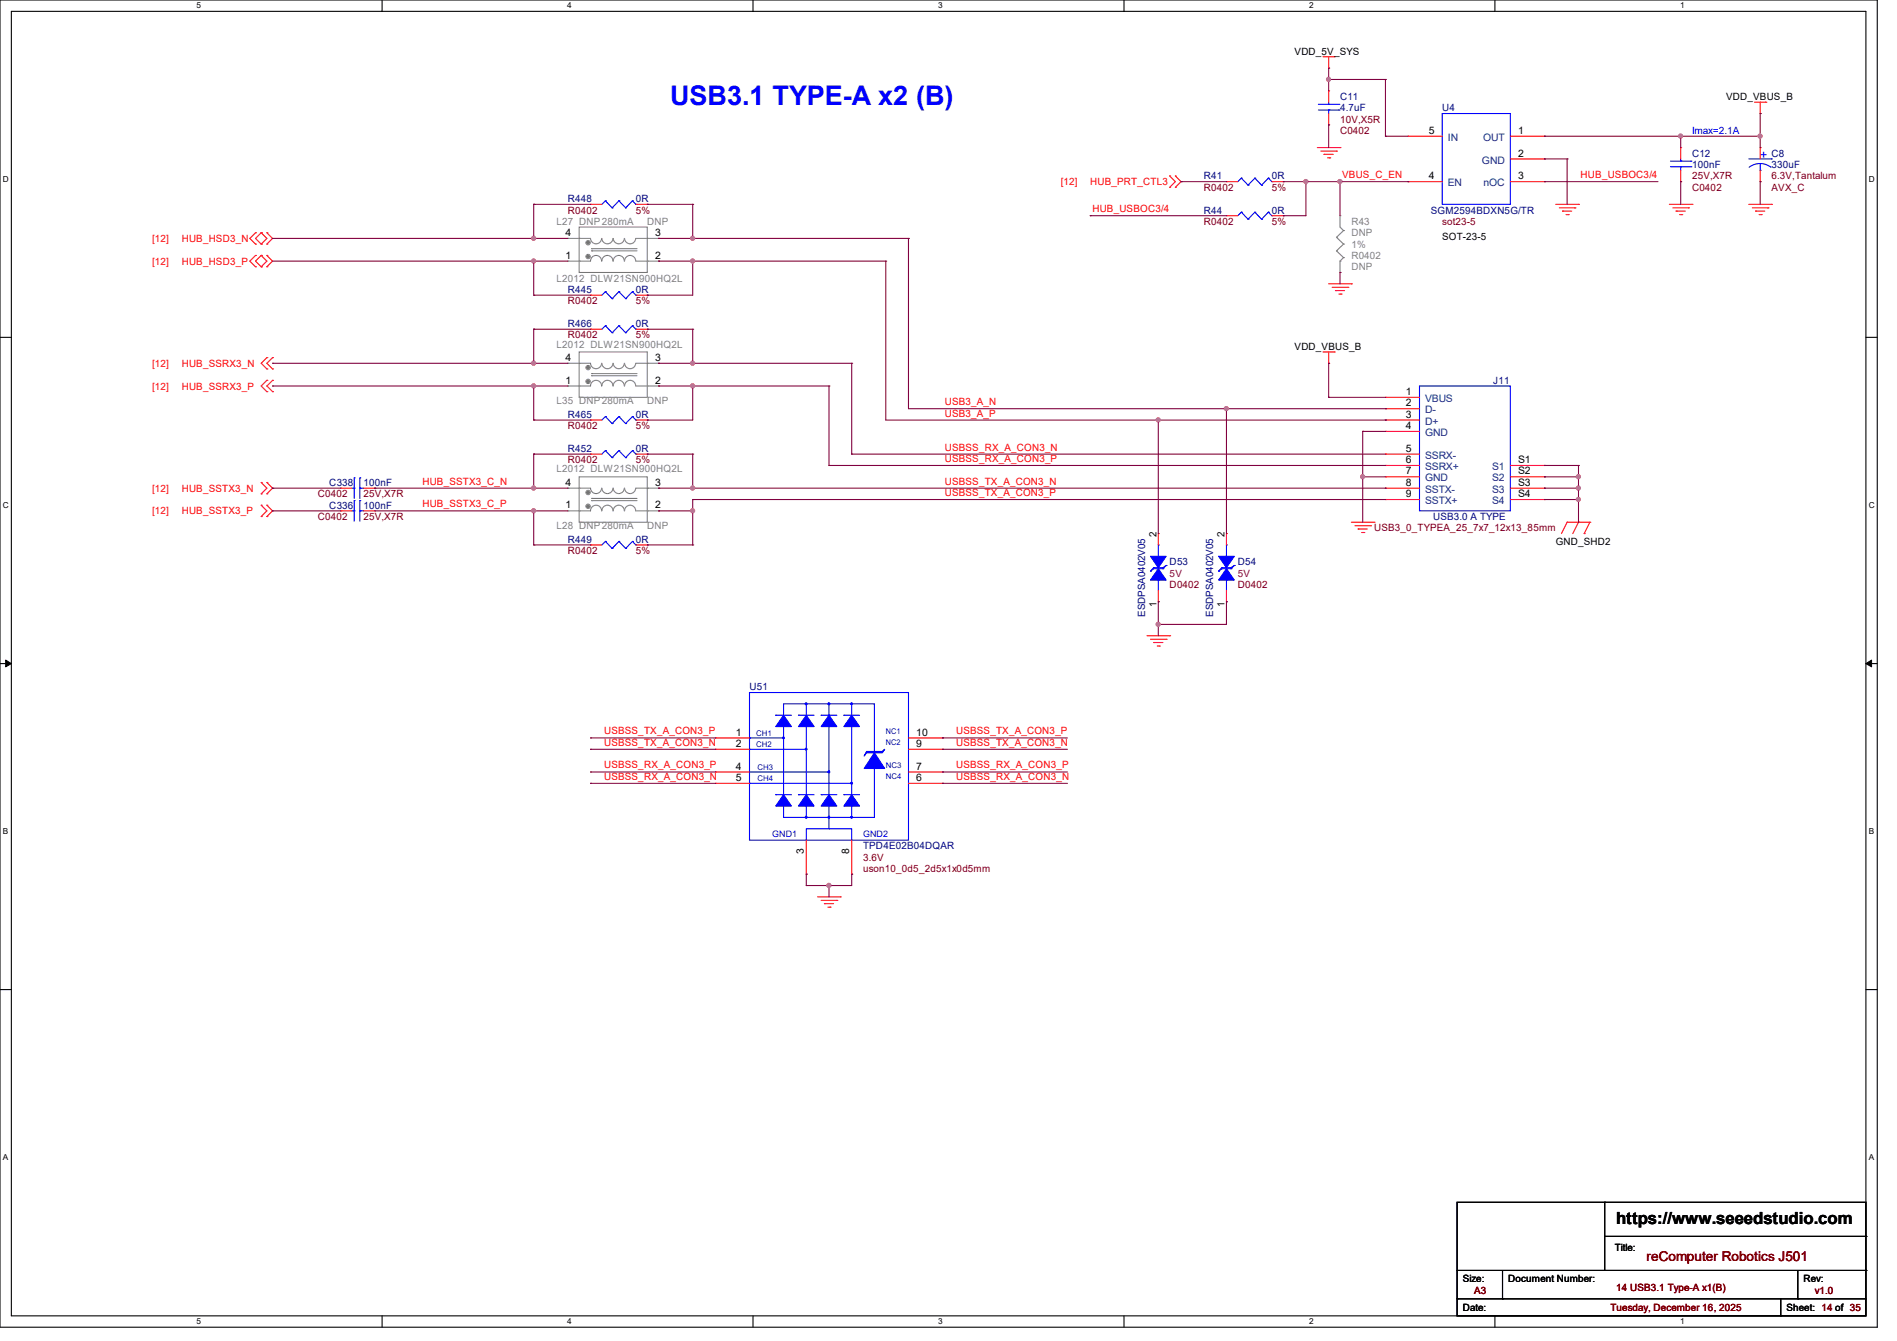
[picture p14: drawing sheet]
<svg xmlns="http://www.w3.org/2000/svg" width="297mm" height="210mm" viewBox="0 0 297 210" stroke-linecap="round" stroke-linejoin="round" font-family="sans-serif">
<defs><g id="words">
<text font-size="4.2" fill="#00f" x="104.9" y="16.4">USB3.1 TYPE-A x2 (B)</text>
<text font-size="2.6" x="253" y="191.8">https://www.seeedstudio.com</text>
<text font-size="2.1" fill="#800000" x="257.8" y="197.5">reComputer Robotics J501</text>
<text font-size="1.9" fill="#00f" x="275.6" y="24.9">+</text>
<g font-size="1.6">
<text x="202.7" y="8.6">VDD_5V_SYS</text>
<text x="270.3" y="15.7">VDD_VBUS_B</text>
<text x="223.7" y="21">5</text>
<text x="237.7" y="21">1</text>
<text x="223.7" y="28.1">4</text>
<text x="237.7" y="24.5">2</text>
<text x="237.7" y="28.1">3</text>
<text x="88.6" y="40.5">1</text>
<text x="88.6" y="37">4</text>
<text x="102.6" y="40.5">2</text>
<text x="102.6" y="37">3</text>
<text x="225.8" y="37.5">SOT-23-5</text>
<text x="88.6" y="56.5">4</text>
<text x="102.6" y="56.5">3</text>
<text x="202.7" y="54.8">VDD_VBUS_B</text>
<text x="88.6" y="60.1">1</text>
<text x="102.6" y="60.1">2</text>
<text x="220.1" y="61.8">1</text>
<text x="220.1" y="63.6">2</text>
<text x="220.1" y="65.4">3</text>
<text x="220.1" y="67.2">4</text>
<text x="220.1" y="70.7">5</text>
<text x="88.6" y="76.1">4</text>
<text x="102.6" y="76.1">3</text>
<text x="220.1" y="72.5">6</text>
<text x="220.1" y="74.3">7</text>
<text x="220.1" y="76.1">8</text>
<text x="220.1" y="77.9">9</text>
<text x="237.7" y="72.5">S1</text>
<text x="237.7" y="74.3">S2</text>
<text x="237.7" y="76.1">S3</text>
<text x="237.7" y="77.9">S4</text>
<text x="88.6" y="79.6">1</text>
<text x="102.6" y="79.6">2</text>
<text x="181.1" y="84.1" transform="rotate(-90 181.1 84.1)">2</text>
<text x="191.7" y="84.1" transform="rotate(-90 191.7 84.1)">2</text>
<text x="243.6" y="85.3">GND_SHD2</text>
<text x="181.1" y="95.1" transform="rotate(-90 181.1 95.1)">1</text>
<text x="191.7" y="95.1" transform="rotate(-90 191.7 95.1)">1</text>
<text x="115.2" y="115.2">1</text>
<text x="115.2" y="117">2</text>
<text x="143.5" y="117">9</text>
<text x="143.5" y="115.2">10</text>
<text x="115.2" y="120.5">4</text>
<text x="115.2" y="122.3">5</text>
<text x="143.5" y="122.3">6</text>
<text x="143.5" y="120.5">7</text>
<text x="125.9" y="133.7" transform="rotate(-90 125.9 133.7)">3</text>
<text x="133" y="133.7" transform="rotate(-90 133 133.7)">8</text>
<text x="252.8" y="196">Title:</text>
<text x="229" y="200.7">Size:</text>
<text x="236.1" y="200.7">Document Number:</text>
<text x="282.4" y="200.7">Rev:</text>
<text x="229" y="205.4">Date:</text>
<text x="279.7" y="205.4">Sheet: 14 of 35</text>
</g>
<g font-size="1.6" fill="#000080">
<text x="209.8" y="15.7">C11</text>
<text x="209.8" y="17.4">4.7uF</text>
<text x="225.8" y="17.4">U4</text>
<text x="188.5" y="28.1">R41</text>
<text x="199.1" y="28.1">0R</text>
<text x="264.9" y="24.6">C12</text>
<text x="264.9" y="26.3">100nF</text>
<text x="277.4" y="24.6">C8</text>
<text x="277.4" y="26.3">330uF</text>
<text x="88.9" y="31.7">R448</text>
<text x="99.6" y="31.7">0R</text>
<text x="188.5" y="33.4">R44</text>
<text x="199.1" y="33.4">0R</text>
<text x="224" y="33.4">SGM2594BDXN5G/TR</text>
<text x="88.9" y="45.9">R445</text>
<text x="99.6" y="45.9">0R</text>
<text x="88.9" y="51.2">R466</text>
<text x="99.6" y="51.2">0R</text>
<text x="88.9" y="65.4">R465</text>
<text x="99.6" y="65.4">0R</text>
<text x="233.8" y="60.1">J11</text>
<text x="88.9" y="70.8">R452</text>
<text x="99.6" y="70.8">0R</text>
<text x="51.6" y="76.1">C338</text>
<text x="56.9" y="76.1">100nF</text>
<text x="51.6" y="79.7">C336</text>
<text x="56.9" y="79.7">100nF</text>
<text x="224.4" y="81.4">USB3.0 A TYPE</text>
<text x="88.9" y="85">R449</text>
<text x="99.6" y="85">0R</text>
<text x="183.1" y="88.6">D53</text>
<text x="193.8" y="88.6">D54</text>
<text x="179.3" y="96.6" transform="rotate(-90 179.3 96.6)">ESDPSA0402V05</text>
<text x="189.9" y="96.6" transform="rotate(-90 189.9 96.6)">ESDPSA0402V05</text>
<text x="117.3" y="108.1">U51</text>
<text x="135.1" y="133">TPD4E02B04DQAR</text>
</g>
<g font-size="1.6" fill="#800000">
<text x="209.8" y="21">C0402</text>
<text x="209.8" y="19.2">10V,X5R</text>
<text x="188.5" y="29.9">R0402</text>
<text x="199.1" y="29.9">5%</text>
<text x="264.9" y="29.9">C0402</text>
<text x="264.9" y="28.1">25V,X7R</text>
<text x="277.4" y="29.9">AVX_C</text>
<text x="277.4" y="28.1">6.3V,Tantalum</text>
<text x="88.9" y="33.4">R0402</text>
<text x="99.6" y="33.4">5%</text>
<text x="188.5" y="35.2">R0402</text>
<text x="199.1" y="35.2">5%</text>
<text x="225.8" y="35.2">sot23-5</text>
<text x="88.9" y="47.7">R0402</text>
<text x="99.6" y="47.7">5%</text>
<text x="88.9" y="53">R0402</text>
<text x="99.6" y="53">5%</text>
<text x="88.9" y="67.2">R0402</text>
<text x="99.6" y="67.2">5%</text>
<text x="49.8" y="77.9">C0402</text>
<text x="56.9" y="77.9">25V,X7R</text>
<text x="88.9" y="72.6">R0402</text>
<text x="99.6" y="72.6">5%</text>
<text x="49.8" y="81.4">C0402</text>
<text x="56.9" y="81.4">25V,X7R</text>
<text x="215.1" y="83.2">USB3_0_TYPEA_25_7x7_12x13_85mm</text>
<text x="88.9" y="86.8">R0402</text>
<text x="99.6" y="86.8">5%</text>
<text x="183.1" y="92.1">D0402</text>
<text x="193.8" y="92.1">D0402</text>
<text x="135.1" y="136.6">uson10_0d5_2d5x1x0d5mm</text>
<text x="135.1" y="134.8">3.6V</text>
<text x="230.8" y="202.7">A3</text>
<text x="253" y="202.2">14 USB3.1 Type-A x1(B)</text>
<text x="284.1" y="202.7">v1.0</text>
<text x="252.1" y="205.4">Tuesday, December 16, 2025</text>
</g>
<g font-size="1.6" fill="#004080">
<text x="226.7" y="22.1">IN</text>
<text x="232.2" y="22.1">OUT</text>
<text x="226.7" y="29.2">EN</text>
<text x="232" y="25.6">GND</text>
<text x="232.3" y="29.2">nOC</text>
<text x="223.1" y="63">VBUS</text>
<text x="223.1" y="64.7">D-</text>
<text x="223.1" y="66.5">D+</text>
<text x="223.1" y="68.3">GND</text>
<text x="223.1" y="71.8">SSRX-</text>
<text x="223.1" y="73.6">SSRX+</text>
<text x="223.1" y="75.4">GND</text>
<text x="223.1" y="77.2">SSTX-</text>
<text x="233.6" y="73.6">S1</text>
<text x="233.6" y="75.4">S2</text>
<text x="233.6" y="77.2">S3</text>
<text x="223.1" y="79">SSTX+</text>
<text x="233.6" y="79">S4</text>
</g>
<text font-size="1.6" fill="#00f" x="264.9" y="21">Imax=2.1A</text>
<g font-size="1.6" fill="#f00">
<text x="166.1" y="29">[12]</text>
<text x="170.7" y="29">HUB_PRT_CTL3</text>
<text x="210.1" y="27.9">VBUS_C_EN</text>
<text x="247.5" y="27.9">HUB_USBOC3/4</text>
<text x="171" y="33.2">HUB_USBOC3/4</text>
<text x="23.8" y="41.4">[12]</text>
<text x="23.8" y="37.9">[12]</text>
<text x="28.4" y="41.4">HUB_HSD3_P</text>
<text x="28.4" y="37.9">HUB_HSD3_N</text>
<text x="23.8" y="57.4">[12]</text>
<text x="28.4" y="57.4">HUB_SSRX3_N</text>
<text x="23.8" y="61">[12]</text>
<text x="28.4" y="61">HUB_SSRX3_P</text>
<text x="147.9" y="63.5">USB3_A_N</text>
<text x="147.9" y="65.2">USB3_A_P</text>
<text x="147.9" y="70.6">USBSS_RX_A_CON3_N</text>
<text x="23.8" y="77">[12]</text>
<text x="28.4" y="77">HUB_SSTX3_N</text>
<text x="66.1" y="75.9">HUB_SSTX3_C_N</text>
<text x="147.9" y="75.9">USBSS_TX_A_CON3_N</text>
<text x="147.9" y="77.7">USBSS_TX_A_CON3_P</text>
<text x="147.9" y="72.3">USBSS_RX_A_CON3_P</text>
<text x="23.8" y="80.6">[12]</text>
<text x="28.4" y="80.6">HUB_SSTX3_P</text>
<text x="66.1" y="79.5">HUB_SSTX3_C_P</text>
<text x="94.6" y="115">USBSS_TX_A_CON3_P</text>
<text x="94.6" y="116.8">USBSS_TX_A_CON3_N</text>
<text x="149.7" y="115">USBSS_TX_A_CON3_P</text>
<text x="149.7" y="116.8">USBSS_TX_A_CON3_N</text>
<text x="94.6" y="120.4">USBSS_RX_A_CON3_P</text>
<text x="94.6" y="122.1">USBSS_RX_A_CON3_N</text>
<text x="149.7" y="120.4">USBSS_RX_A_CON3_P</text>
<text x="149.7" y="122.1">USBSS_RX_A_CON3_N</text>
</g>
<g font-size="1.6" fill="#808080">
<text x="87.1" y="35.2">L27 DNP280mA</text>
<text x="101.3" y="35.2">DNP</text>
<text x="211.6" y="35.2">R43</text>
<text x="211.6" y="37">DNP</text>
<text x="211.6" y="38.8">1%</text>
<text x="211.6" y="40.6">R0402</text>
<text x="87.1" y="44.1">L2012 DLW21SN900HQ2L</text>
<text x="211.6" y="42.3">DNP</text>
<text x="87.1" y="54.4">L2012 DLW21SN900HQ2L</text>
<text x="87.1" y="63.3">L35 DNP280mA</text>
<text x="101.3" y="63.3">DNP</text>
<text x="87.1" y="74">L2012 DLW21SN900HQ2L</text>
<text x="87.1" y="82.9">L28 DNP280mA</text>
<text x="101.3" y="82.9">DNP</text>
</g>
<g font-size="1.6" fill="#800040">
<text x="183.1" y="90.3">5V</text>
<text x="193.8" y="90.3">5V</text>
</g>
<g font-size="1.4" fill="#00f">
<text x="120.9" y="131.1">GND1</text>
<text x="135.1" y="131.1">GND2</text>
</g>
<g font-size="1.3">
<text x="30.8" y="1.3">5</text>
<text x="88.8" y="1.3">4</text>
<text x="146.9" y="1.3">3</text>
<text x="205" y="1.3">2</text>
<text x="263.1" y="1.3">1</text>
<text x=".5" y="28.4">D</text>
<text x="292.6" y="28.4">D</text>
<text x=".5" y="79.5">C</text>
<text x="292.6" y="79.5">C</text>
<text x=".5" y="130.6">B</text>
<text x="292.6" y="130.6">B</text>
<text x=".5" y="181.7">A</text>
<text x="292.6" y="181.7">A</text>
<text x="30.8" y="207.4">5</text>
<text x="88.8" y="207.4">4</text>
<text x="146.9" y="207.4">3</text>
<text x="205" y="207.4">2</text>
<text x="263.1" y="207.4">1</text>
</g>
<g font-size="1.2" fill="#00f">
<text x="118.4" y="115.3">CH1</text>
<text x="118.4" y="117.1">CH2</text>
<text x="138.7" y="114.9">NC1</text>
<text x="138.7" y="116.7">NC2</text>
<text x="118.6" y="122.4">CH4</text>
<text x="118.6" y="120.6">CH3</text>
<text x="138.7" y="120.3">NC3</text>
<text x="138.7" y="122">NC4</text>
</g>
</g></defs>
<path d="M0 0h293.9v207.9h-293.9zM1.8 1.8h290.3v204.3h-290.3z" fill="none" stroke="#000" stroke-width=".17"/>
<g fill="#fff">
<path d="M30.8 .2h.7v1.4h-.7z"/>
<path d="M30.8 206.2h.7v1.4h-.7z"/>
</g>
<path d="M59.8 0v1.8M59.8 206.1v1.8" fill="none" stroke="#000" stroke-width=".17"/>
<g fill="#fff">
<path d="M88.8 .2h.7v1.4h-.7z"/>
<path d="M88.8 206.2h.7v1.4h-.7z"/>
</g>
<path d="M117.9 0v1.8M117.9 206.1v1.8" fill="none" stroke="#000" stroke-width=".17"/>
<g fill="#fff">
<path d="M146.9 .2h.7v1.4h-.7z"/>
<path d="M146.9 206.2h.7v1.4h-.7z"/>
</g>
<path d="M176 0v1.8M176 206.1v1.8" fill="none" stroke="#000" stroke-width=".17"/>
<g fill="#fff">
<path d="M205 .2h.7v1.4h-.7z"/>
<path d="M205 206.2h.7v1.4h-.7z"/>
</g>
<path d="M234.1 0v1.8M234.1 206.1v1.8" fill="none" stroke="#000" stroke-width=".17"/>
<g fill="#fff">
<path d="M263.1 .2h.6v1.4h-.6z"/>
<path d="M263.1 206.2h.6v1.4h-.6z"/>
<path d="M.5 27.3h.9v1.4h-.9z"/>
<path d="M292.6 27.3h.9v1.4h-.9z"/>
<path d="M.5 78.4h.9v1.4h-.9z"/>
<path d="M292.6 78.4h.9v1.4h-.9z"/>
</g>
<path d="M0 52.8h1.8M292.1 52.8h1.8" fill="none" stroke="#000" stroke-width=".17"/>
<g fill="#fff">
<path d="M.5 129.5h.8v1.4h-.8z"/>
<path d="M292.6 129.5h.8v1.4h-.8z"/>
</g>
<path d="M0 103.9h1.8M292.1 103.9h1.8" fill="none" stroke="#000" stroke-width=".17"/>
<path d="M.9 103.4l.9 .5-.9 .5zM292.1 103.9l.9-.5v1z" fill="#000" stroke="#000" stroke-width=".16"/>
<g fill="#fff">
<path d="M.5 180.5h.8v1.4h-.8z"/>
<path d="M292.6 180.5h.8v1.4h-.8z"/>
</g>
<g fill="none" stroke="#000" stroke-width=".17">
<path d="M0 155h1.8M292.1 155h1.8M228.1 188.3h64v17.8h-64zM228.1 199h64M235.2 199v4.4M251.2 188.3h.1M251.2 188.3v10.7M251.2 193.6h40.9M281.5 199v4.4M292.1 199h.1M292.1 193.6h.1M228.1 203.4h.1"/>
<path d="M228.1 203.4h64M235.2 203.4h.1M278.8 206.1h.1M278.8 203.4v2.7M281.5 203.4h.1"/>
</g>
<g fill="none" stroke="#f00" stroke-width=".17">
<path d="M207.1 8.9h1.8M208 10.7h.1M208 14.2h.1M208 19.6h.1M208 8.9v1.8M208 14.2v1.8M208 17.8v1.8M208.9 8.9h.1M274.7 16h1.8M275.6 17.8h.1M275.6 16v1.8M276.5 16h.1"/>
<path d="M40 38.2h.1M40 36.4h.1M40 36.4l-.9 .9 .9 .9M40.9 36.4h.1M40.9 38.2h.1M40.9 36.4l.9 .9-.9 .9M40.9 36.4l-.9 .9 .9 .9M41.8 38.2h.1M41.8 36.4h.1M41.8 36.4l.9 .9-.9 .9M92.5 32h.1M92.5 32h1.7"/>
<path d="M99.6 32h1.7M101.3 32h.1M183.1 27.6h.1M183.1 29.3h.1M183.1 27.6l.9 .8-.9 .9M184 29.3h.1M184 27.6h.1M184 27.6l.9 .8-.9 .9M192 33.8h.1M192 28.4h.1M192 33.8h1.8M192 28.4h1.8"/>
<path d="M199.1 33.8h1.8M199.1 28.4h1.8M200.9 33.8h.1M200.9 28.4h.1M206.2 23.1h3.6M206.8 23.7h2.5M207.3 24.2h.1M207.3 24.2h1.4M207.9 24.7h.3M208.2 24.7h.1M209.3 23.7h.1M209.8 23.1h.1"/>
<path d="M220.5 28.4h.1M220.5 21.3h.1M220.5 28.4h5.3M220.5 21.3h5.3M236.5 28.4h5.3M236.5 21.3h5.3M236.5 24.9h5.3M241.8 21.3h.1M241.8 24.9h.1M241.8 28.4h.1M243.6 32h3.5M244.1 32.6h2.5"/>
<path d="M244.6 33.1h.1M244.6 33.1h1.5M245.2 33.6h.3M245.5 33.6h.1M246.6 32.6h.1M247.1 32h.1M261.4 32h3.5M261.9 32.6h2.5M262.4 33.1h.1M262.4 33.1h1.5M263 33.6h.3M263.1 23.1h.1"/>
<path d="M263.1 28.4h.1M263.1 23.1v1.8M263.1 26.7v1.7M263.3 33.6h.1M264.4 32.6h.1M264.9 32h.1M273.8 32h3.6M274.4 32.6h2.4M274.9 33.1h.1M274.9 33.1h1.4M275.4 33.6h.4M275.6 23.1h.1"/>
<path d="M275.6 28.4h.1M275.6 23.1v1.8M275.6 26.7v1.7M275.8 33.6h.1M276.8 32.6h.1M277.4 32h.1M40 41.8h.1M40 40h.1M40 40l-.9 .9 .9 .9M40.9 40h.1M40.9 41.8h.1M40.9 40l.9 .9-.9 .9"/>
<path d="M40.9 40l-.9 .9 .9 .9M41.8 56h.1M41.8 57.8h.1M41.8 59.6h.1M41.8 41.8h.1M41.8 40h.1M41.8 56l-.9 .9 .9 .9M41.8 59.6l-.9 .9 .9 .8M41.8 40l.9 .9-.9 .9M42.7 56h.1M42.7 57.8h.1M42.7 59.6h.1"/>
<path d="M42.7 56l-.9 .9 .9 .9M42.7 59.6l-.9 .9 .9 .8M92.5 46.2h.1M92.5 51.6h.1M92.5 46.2h1.7M92.5 51.6h1.7M99.6 46.2h1.7M99.6 51.6h1.7M101.3 46.2h.1M101.3 51.6h.1M207.1 55.1h1.8M208 56.9h.1"/>
<path d="M208 55.1v1.8M208 44.4h3.6M208.6 45h2.4M208.9 55.1h.1M209.1 45.5h.1M209.1 45.5h1.4M209.6 46.1h.4M210 46.1h.1M211 45h.1M211.6 44.4h.1M40.9 75.6h.1M40.9 77.3h.1"/>
<path d="M40.9 79.1h.1M40.9 75.6l.9 .9-.9 .8M40.9 79.1l.9 .9-.9 .9M41.8 77.3h.1M41.8 75.6h.1M41.8 79.1h.1M41.8 61.3h.1M41.8 75.6l.9 .9-.9 .8M41.8 79.1l.9 .9-.9 .9M42.7 61.3h.1M53.3 76.5h.1M53.3 76.5h1.8"/>
<path d="M56.9 76.5h1.8M58.7 76.5h.1M92.5 71.1h.1M92.5 65.8h.1M92.5 71.1h1.7M92.5 65.8h1.7M99.6 71.1h1.7M99.6 65.8h1.7M101.3 71.1h.1M101.3 65.8h.1M216.9 62.2h.1M216.9 64h.1"/>
<path d="M216.9 65.8h.1M216.9 67.6h.1M216.9 71.1h.1M216.9 72.9h.1M216.9 74.7h.1M216.9 76.5h.1M216.9 78.2h.1M216.9 71.1h5.3M216.9 62.2h5.3M216.9 64h5.3M216.9 65.8h5.3M216.9 67.6h5.3"/>
<path d="M216.9 72.9h5.3M216.9 74.7h5.3M216.9 76.5h5.3M216.9 78.2h5.3M236.5 72.9h5.3M236.5 74.7h5.3M236.5 76.5h5.3M236.5 78.2h5.3M241.8 72.9h.1M241.8 74.7h.1M241.8 76.5h.1M241.8 78.2h.1"/>
<path d="M40.9 80.9h.1M41.8 80.9h.1M53.3 80h.1M53.3 80h1.8M56.9 80h1.8M58.7 80h.1M92.5 85.3h.1M92.5 85.3h1.7M99.6 85.3h1.7M101.3 85.3h.1M179.6 99.6h3.5M181.4 83.6h.1"/>
<path d="M181.4 94.2h.1M181.4 83.6v1.7M181.4 92.5v1.7M183.1 99.6h.1M192 83.6h.1M192 94.2h.1M192 83.6v1.7M192 92.5v1.7M211.6 81.8h3.5M212.1 82.3h2.5M212.6 82.8h.1M212.6 82.8h1.5"/>
<path d="M213.2 83.4h.3M213.5 83.4h.1M214.6 82.3h.1M215.1 81.8h.1M245.4 81.8h.1M245.4 81.8h3.5M245.4 81.8l-.9 1.8M247.1 81.8h.1M247.1 81.8l-.8 1.8M248 83.6h.1M248.9 81.8h.1M248.9 81.8l-.9 1.8"/>
<path d="M112 115.6h.1M112 117.3h.1M112 115.6h5.3M112 117.3h5.3M142.2 115.6h5.4M142.2 117.3h5.4M147.6 117.3h.1M147.6 115.6h.1M180.1 100.1h2.5M180.6 100.6h.1M180.6 100.6h1.5M181.2 101.2h.3"/>
<path d="M181.5 101.2h.1M182.6 100.1h.1M112 120.9h.1M112 122.7h.1M112 120.9h5.3M112 122.7h5.3M126.2 136.9h.1M126.2 131.6v5.3M133.3 136.9h.1M133.3 131.6v5.3M142.2 120.9h5.4M142.2 122.7h5.4"/>
<path d="M147.6 122.7h.1M147.6 120.9h.1M128 140.5h3.6M128.6 141h2.4M129.1 141.5h.1M129.1 141.5h1.4M129.6 142.1h.4M130 142.1h.1M131 141h.1M131.6 140.5h.1"/>
</g>
<g fill="#00f" stroke="#00f" stroke-width=".17">
<path d="M181.4 89.1l1.2 1.7h-2.5z" fill-rule="evenodd"/>
<path d="M180.1 87.1h2.5l-1.2 1.8z" fill-rule="evenodd"/>
<path d="M122.7 124.5l1.2 1.7h-2.4z" fill-rule="evenodd"/>
<path d="M133.3 124.5l1.3 1.7h-2.5z" fill-rule="evenodd"/>
<path d="M133.3 112l1.3 1.8h-2.5z" fill-rule="evenodd"/>
<path d="M122.7 112l1.2 1.8h-2.4z" fill-rule="evenodd"/>
<path d="M126.2 112l1.3 1.8h-2.5z" fill-rule="evenodd"/>
<path d="M126.2 124.5l1.3 1.7h-2.5z" fill-rule="evenodd"/>
<path d="M129.8 112l1.2 1.8h-2.4z" fill-rule="evenodd"/>
<path d="M129.8 124.5l1.2 1.7h-2.4z" fill-rule="evenodd"/>
<path d="M136.9 117.9l1.6 2.5h-3.2z" fill-rule="evenodd"/>
<path d="M135.7 117.7h2.4l.4-.4-.4 .6h-2.4l-.4 .5z" fill-rule="evenodd"/>
<path d="M192 89.1l1.3 1.7h-2.5z" fill-rule="evenodd"/>
<path d="M190.8 87.1h2.5l-1.3 1.8z" fill-rule="evenodd"/>
<circle cx="133.3" cy="110.2" r=".15"/>
<circle cx="122.7" cy="115.5" r=".15"/>
<circle cx="133.3" cy="128" r=".15"/>
<circle cx="126.2" cy="117.3" r=".15"/>
<circle cx="129.8" cy="120.9" r=".15"/>
<circle cx="133.3" cy="122.7" r=".15"/>
<circle cx="129.8" cy="128" r=".15"/>
<circle cx="126.2" cy="128" r=".15"/>
<circle cx="129.8" cy="110.2" r=".15"/>
<circle cx="126.2" cy="110.2" r=".15"/>
</g>
<g fill="none" stroke="#00f" stroke-width=".17">
<path d="M206.4 16.3h3.2M206.4 17.2h3.2M208 17.2h.1M208 16.3h.1M208 16v.3M208 17.2v.6M209.6 16.3h.1M209.6 17.2h.1M225.8 17.8h10.7v14.2h-10.7zM94.8 31.5h.1M94.8 31.5l-.6 .5M94.8 31.5l1 1.1"/>
<path d="M95.8 32.6h.1M96.9 31.5h.1M96.9 31.5l-1.1 1.1M96.9 31.5l1.1 1.1M98 32.6h.1M99 31.5h.1M99 31.5l-1 1.1M99 31.5l.6 .5M99.6 32h.1M194.4 33.2h.1M194.4 27.9h.1M194.4 33.2l-.6 .6"/>
<path d="M194.4 33.2l1 1.1M194.4 27.9l-.6 .5M194.4 27.9l1 1.1M195.4 34.3h.1M195.4 29h.1M196.5 33.2h.1M196.5 27.9h.1M196.5 33.2l-1.1 1.1M196.5 33.2l1 1.1M196.5 27.9l-1.1 1.1M196.5 27.9l1 1.1M197.5 34.3h.1"/>
<path d="M197.5 29h.1M198.6 33.2h.1M198.6 27.9h.1M198.6 33.2l-1.1 1.1M198.6 33.2l.5 .6M198.6 27.9l-1.1 1.1M198.6 27.9l.5 .5M199.1 33.8h.1M199.1 28.4h.1M261.5 25.2h3.3M261.5 26.1h3.3M263.1 26.1h.1"/>
<path d="M263.1 25.2h.1M263.1 24.9v.3M263.1 26.1v.6M264.8 25.2h.1M264.8 26.1h.1M273.8 24.9h3.6M275.6 26.7h.1M275.6 25.6l1.1 .2 .6 .4M275.6 25.6l-.8 .1-.9 .5M275.6 25.6v1.1M277.4 24.9h.1M94.8 45.7h.1"/>
<path d="M94.8 51h.1M94.8 45.7l-.6 .5M94.8 45.7l1 1.1M94.8 51l-.6 .6M94.8 51l1 1.1M95.8 46.8h.1M95.8 52.1h.1M96.9 45.7h.1M96.9 51h.1M96.9 45.7l-1.1 1.1M96.9 45.7l1.1 1.1M96.9 51l-1.1 1.1"/>
<path d="M96.9 51l1.1 1.1M98 46.8h.1M98 52.1h.1M99 45.7h.1M99 51h.1M99 45.7l-1 1.1M99 45.7l.6 .5M99 51l-1 1.1M99 51l.6 .6M99.6 46.2h.1M99.6 51.6h.1M55.1 76.5h.4"/>
<path d="M55.5 78.4h.1M55.5 74.8h.1M55.5 76.5h.1M55.5 74.8v3.3M55.5 78.4v3.2M56.3 78.4h.1M56.3 76.5h.1M56.3 74.8h.1M56.3 74.8v3.3M56.3 78.4v3.2M56.3 76.5h.6M94.8 70.6h.1"/>
<path d="M94.8 65.2h.1M94.8 70.6l-.6 .5M94.8 70.6l1 1.1M94.8 65.2l-.6 .6M94.8 65.2l1 1.1M95.8 71.7h.1M95.8 66.3h.1M96.9 70.6h.1M96.9 65.2h.1M96.9 70.6l-1.1 1.1M96.9 70.6l1.1 1.1M96.9 65.2l-1.1 1.1"/>
<path d="M96.9 65.2l1.1 1.1M98 71.7h.1M98 66.3h.1M99 70.6h.1M99 65.2h.1M99 70.6l-1 1.1M99 70.6l.6 .5M99 65.2l-1 1.1M99 65.2l.6 .6M99.6 71.1h.1M99.6 65.8h.1M222.2 60.5h14.3v19.5h-14.3z"/>
<path d="M55.1 80h.4M55.5 80h.1M56.3 80h.1M56.3 80h.6M94.8 84.8h.1M94.8 84.8l-.6 .5M94.8 84.8l1 1.1M95.8 85.9h.1M96.9 84.8h.1M96.9 84.8l-1.1 1.1M96.9 84.8l1.1 1.1M98 85.9h.1"/>
<path d="M99 84.8h.1M99 84.8l-1 1.1M99 84.8l.6 .5M99.6 85.3h.1M180.1 89.5h.1M180.6 88.9h.1M180.6 88.9h1.5M180.6 88.9l-.5 .6M181.4 85.3h.1M181.4 90.8h.1M181.4 85.3v1.8M181.4 90.8v1.7"/>
<path d="M182.1 88.9h.1M182.1 89.1h.1M182.1 89.1h-1.5l-.5 .4M182.6 88.6h.1M182.6 88.6l-.5 .3M182.6 88.6l-.5 .5M190.8 89.5h.1M191.3 88.9h.1M191.3 88.9h1.4M191.3 88.9l-.5 .6M192 85.3h.1M192 90.8h.1"/>
<path d="M192 85.3v1.8M192 90.8v1.7M192.7 88.9h.1M192.7 89.1h.1M192.7 89.1h-1.4l-.5 .4M193.3 88.6h.1M193.3 88.6l-.6 .3M193.3 88.6l-.6 .5M117.3 108.5h24.9v23.1h-24.9zM117.3 117.3h.1M117.3 115.6h.1M117.3 117.3h8.9"/>
<path d="M117.3 115.6h5.4M121.5 112h.1M121.5 112h2.4M122.7 110.2h14.2v17.8h-14.2zM125 112h.1M125 112h2.5M126.2 110.2v17.8M128.6 112h.1M128.6 112h2.4M129.8 110.2v19.6M132.1 112h.1M132.1 112h2.5"/>
<path d="M133.3 110.2v17.8M117.3 122.7h.1M117.3 120.9h12.5M117.3 122.7h16M121.5 124.5h.1M121.5 124.5h2.4M125 124.5h.1M125 124.5h2.5M126.2 128h.1M126.2 131.6v-1.8h7.1v1.8M128.6 124.5h.1M128.6 124.5h2.4"/>
<path d="M129.8 129.8h.1M132.1 124.5h.1M132.1 124.5h2.5"/>
</g>
<g fill="none" stroke="#808080" stroke-width=".17">
<path d="M88.9 37.3h3.6a.87 .87 0 0 0 .8 .9 .87 .87 0 0 0 .9-.9M88.9 37.3h.1M90.7 35.6h10.6v7.1h-10.6zM90.7 37.3h.1M92.6 39.3h.1M92.6 38.9h.1M92.6 39.3h7.1M92.6 38.9h7.1M94.2 37.3a.87 .87 0 0 0 .9 .9 .87 .87 0 0 0 .9-.9M96 37.3a.87 .87 0 0 0 .9 .9 .87 .87 0 0 0 .8-.9M97.8 37.3a.87 .87 0 0 0 .9 .9 .87 .87 0 0 0 .8-.9M99.6 37.3h3.5"/>
<path d="M101.3 37.3h.1M103.1 37.3h.1M209.3 37.2h.1M209.3 39.3h.1M209.3 37.2l1.1 1M209.3 39.3l1.1 1M209.8 33.8h.1M209.8 33.8v1.8l.6 .5M210.4 36.1h.1M210.4 38.2h.1M210.4 36.1l-1.1 1.1M210.4 38.2l-1.1 1.1"/>
<path d="M88.9 56.9h3.6a.87 .87 0 0 0 .8 .8 .87 .87 0 0 0 .9-.8M88.9 56.9h.1M88.9 40.9h.1M90.7 55.1h10.6v7.1h-10.6zM90.7 56.9h.1M90.7 40.9h.1M92.6 58.8h.1M92.6 58.5h.1M92.6 58.8h7.1M92.6 58.5h7.1M94.2 40.9a.87 .87 0 0 0-.9-.9 .87 .87 0 0 0-.8 .9h-3.6M94.2 56.9a.87 .87 0 0 0 .9 .8 .87 .87 0 0 0 .9-.8"/>
<path d="M94.2 40.9a.87 .87 0 0 1 .9-.9 .87 .87 0 0 1 .9 .9M96 56.9a.87 .87 0 0 0 .9 .8 .87 .87 0 0 0 .8-.8M96 40.9a.87 .87 0 0 1 .9-.9 .87 .87 0 0 1 .8 .9M97.8 40.9a.87 .87 0 0 1 .9-.9 .87 .87 0 0 1 .8 .9M97.8 56.9a.87 .87 0 0 0 .9 .8 .87 .87 0 0 0 .8-.8M99.6 56.9h3.5M99.6 40.9h3.5M101.3 56.9h.1M101.3 40.9h.1M103.1 56.9h.1M103.1 40.9h.1M209.8 40.9h.1"/>
<path d="M209.8 42.7h.1M209.8 40.9v1.8M210.4 40.3h.1M210.4 40.3l-.6 .6M88.9 60.5h.1M88.9 76.5h3.6a.87 .87 0 0 0 .8 .8 .87 .87 0 0 0 .9-.8M88.9 76.5h.1M90.7 74.7h10.6v7.1h-10.6zM90.7 60.5h.1M90.7 76.5h.1M92.6 78.4h.1M92.6 78.1h.1"/>
<path d="M92.6 78.4h7.1M92.6 78.1h7.1M94.2 60.5a.87 .87 0 0 0-.9-.9 .87 .87 0 0 0-.8 .9h-3.6M94.2 76.5a.87 .87 0 0 0 .9 .8 .87 .87 0 0 0 .9-.8M94.2 60.5a.87 .87 0 0 1 .9-.9 .87 .87 0 0 1 .9 .9M96 76.5a.87 .87 0 0 0 .9 .8 .87 .87 0 0 0 .8-.8M96 60.5a.87 .87 0 0 1 .9-.9 .87 .87 0 0 1 .8 .9M97.8 60.5a.87 .87 0 0 1 .9-.9 .87 .87 0 0 1 .8 .9M97.8 76.5a.87 .87 0 0 0 .9 .8 .87 .87 0 0 0 .8-.8M99.6 60.5h3.5M99.6 76.5h3.5M101.3 60.5h.1"/>
<path d="M101.3 76.5h.1M103.1 60.5h.1M103.1 76.5h.1M88.9 80h.1M90.7 80h.1M94.2 80a.87 .87 0 0 0-.9-.9 .87 .87 0 0 0-.8 .9h-3.6M94.2 80a.87 .87 0 0 1 .9-.9 .87 .87 0 0 1 .9 .9M96 80a.87 .87 0 0 1 .9-.9 .87 .87 0 0 1 .8 .9M97.8 80a.87 .87 0 0 1 .9-.9 .87 .87 0 0 1 .8 .9M99.6 80h3.5M101.3 80h.1M103.1 80h.1"/>
</g>
<g fill="#808080" stroke="#808080" stroke-width=".17">
<circle cx="92.1" cy="59.7" r=".34"/>
<circle cx="92.1" cy="57.6" r=".34"/>
<circle cx="92.1" cy="79.3" r=".34"/>
<circle cx="92.1" cy="77.1" r=".34"/>
<circle cx="92.1" cy="40.2" r=".34"/>
<circle cx="92.1" cy="38" r=".34"/>
</g>
<g fill="none" stroke="#800040" stroke-width=".17">
<path d="M208 10.7h.1M208 12.4h.1M208 19.6h.1M208 10.7v3.5M208 19.6v3.5M208 12.4h8.9M216.9 12.4h.1M216.9 12.4v8.9M275.6 17.8h.1M275.6 17.8v5.3M42.7 37.3h46.2M83.6 37.3h.1"/>
<path d="M83.6 32h.1M83.6 32h8.9M83.6 32v5.3M101.3 32h.1M101.3 32h7.2M103.1 37.3h.1M103.1 37.3h39.1M108.5 32h.1M108.5 37.3h.1M108.5 32v5.3M142.2 37.3h.1M142.2 37.3v26.7h74.7"/>
<path d="M170.7 33.8h.1M170.7 33.8h21.3M184.9 28.4h.1M184.9 28.4h7.1M200.9 33.8h.1M200.9 28.4h.1M200.9 28.4h19.6M204.5 28.4h.1M204.5 28.4v5.4h-3.6M209.8 28.4h.1M209.8 28.4v5.4M216.9 21.3h.1"/>
<path d="M216.9 21.3h3.6M220.5 28.4h.1M241.8 24.9h.1M241.8 28.4h.1M241.8 21.3h.1M241.8 21.3h33.8M241.8 24.9h3.6M241.8 28.4h17.8M245.4 24.9h.1M245.4 24.9v7.1M263.1 21.3h.1M263.1 28.4h.1"/>
<path d="M263.1 21.3v1.8M263.1 28.4v3.6M275.6 28.4h.1M275.6 21.3h.1M275.6 28.4v3.6M42.7 56.9h.1M42.7 40.9h46.2M42.7 56.9h46.2M83.6 40.9h.1M83.6 46.2h.1M83.6 51.6h.1M83.6 56.9h.1"/>
<path d="M83.6 46.2h8.9M83.6 40.9v5.3M83.6 51.6v5.3M83.6 51.6h8.9M101.3 46.2h.1M101.3 51.6h.1M101.3 51.6h7.2M103.1 40.9h.1M103.1 56.9h.1M103.1 40.9h35.6M103.1 56.9h30.2M108.5 40.9h.1"/>
<path d="M108.5 51.6h.1M108.5 56.9h.1M108.5 40.9v5.3h-7.2M108.5 51.6v5.3M133.3 56.9h.1M133.3 56.9v14.2M138.7 40.9h.1M138.7 40.9v24.9h78.2M208 56.9h.1M208 56.9v5.3M209.8 42.7h.1M209.8 42.7v1.7"/>
<path d="M42.7 60.5h.1M42.7 76.5h.1M42.7 60.5h46.2M42.7 76.5h10.6M58.7 76.5h.1M58.7 76.5h30.2M83.6 60.5h.1M83.6 65.8h.1M83.6 71.1h.1M83.6 76.5h.1M83.6 60.5v5.3M83.6 71.1v5.4"/>
<path d="M83.6 65.8h8.9M83.6 71.1h8.9M101.3 65.8h.1M101.3 71.1h.1M101.3 71.1h7.2M103.1 60.5h.1M103.1 76.5h.1M103.1 60.5h26.7M103.1 76.5h113.8M108.5 60.5h.1M108.5 71.1h.1M108.5 78.2h.1"/>
<path d="M108.5 60.5v5.3h-7.2M108.5 71.1v5.4M108.5 78.2v7.1M108.5 78.2h108.4M129.8 60.5h.1M129.8 72.9h.1M129.8 60.5v12.4M129.8 72.9h87.1M133.3 71.1h.1M133.3 71.1h83.6M181.4 65.8h.1M181.4 65.8v17.8"/>
<path d="M192 64h.1M192 64v19.6M208 62.2h.1M208 62.2h8.9M213.4 67.6h.1M213.4 74.7h.1M213.4 67.6h3.5M213.4 67.6v14.2M213.4 74.7h3.5M216.9 76.5h.1M216.9 65.8h.1M216.9 64h.1"/>
<path d="M241.8 74.7h.1M241.8 78.2h.1M241.8 72.9h.1M241.8 76.5h.1M241.8 76.5h5.3M241.8 78.2h5.3M241.8 72.9h5.3M241.8 74.7h5.3M247.1 74.7h.1M247.1 78.2h.1M247.1 72.9h.1M247.1 76.5h.1"/>
<path d="M247.1 72.9v8.9M42.7 80h.1M42.7 80h10.6M58.7 80h30.2M83.6 80h.1M83.6 85.3h.1M83.6 80v5.3M83.6 85.3h8.9M101.3 85.3h.1M101.3 85.3h7.2M103.1 80h.1M103.1 80h5.4"/>
<path d="M108.5 80h.1M108.5 85.3h.1M181.4 94.2h.1M181.4 97.8h.1M181.4 94.2v5.4M192 94.2h.1M192 94.2v3.6h-10.6M92.5 115.6h.1M92.5 117.3h.1M92.5 115.6h19.5M92.5 117.3h19.5M147.6 115.6h.1"/>
<path d="M147.6 117.3h.1M147.6 115.6h19.5M147.6 117.3h19.5M92.5 120.9h.1M92.5 122.7h.1M92.5 120.9h19.5M92.5 122.7h19.5M126.2 136.9h.1M126.2 138.7h.1M126.2 136.9v1.8M129.8 138.7h.1M129.8 138.7v1.8"/>
<path d="M133.3 136.9h.1M133.3 136.9v1.8h-7.1M147.6 120.9h.1M147.6 122.7h.1M147.6 120.9h19.5M147.6 122.7h19.5"/>
</g>
<g fill="#f0f" stroke="#f0f" stroke-width=".17">
<circle cx="208" cy="12.4" r=".32"/>
<circle cx="263.1" cy="21.3" r=".32"/>
<circle cx="108.4" cy="37.3" r=".32"/>
<circle cx="108.4" cy="40.9" r=".32"/>
<circle cx="83.5" cy="37.3" r=".32"/>
<circle cx="83.5" cy="40.9" r=".32"/>
<circle cx="108.4" cy="56.9" r=".32"/>
<circle cx="83.5" cy="56.9" r=".32"/>
<circle cx="83.5" cy="60.4" r=".32"/>
<circle cx="108.4" cy="60.4" r=".32"/>
<circle cx="108.4" cy="76.4" r=".32"/>
<circle cx="108.4" cy="80" r=".32"/>
<circle cx="83.5" cy="76.4" r=".32"/>
<circle cx="83.5" cy="80" r=".32"/>
<circle cx="192" cy="64" r=".32"/>
<circle cx="181.3" cy="65.8" r=".32"/>
<circle cx="213.3" cy="74.7" r=".32"/>
<circle cx="275.6" cy="21.3" r=".32"/>
<circle cx="204.4" cy="28.4" r=".32"/>
<circle cx="209.8" cy="28.4" r=".32"/>
<circle cx="247.1" cy="74.7" r=".32"/>
<circle cx="247.1" cy="78.2" r=".32"/>
<circle cx="247.1" cy="76.4" r=".32"/>
<circle cx="129.8" cy="138.7" r=".32"/>
<circle cx="181.3" cy="97.8" r=".32"/>
</g>
<use href="#words"/>
</svg>
